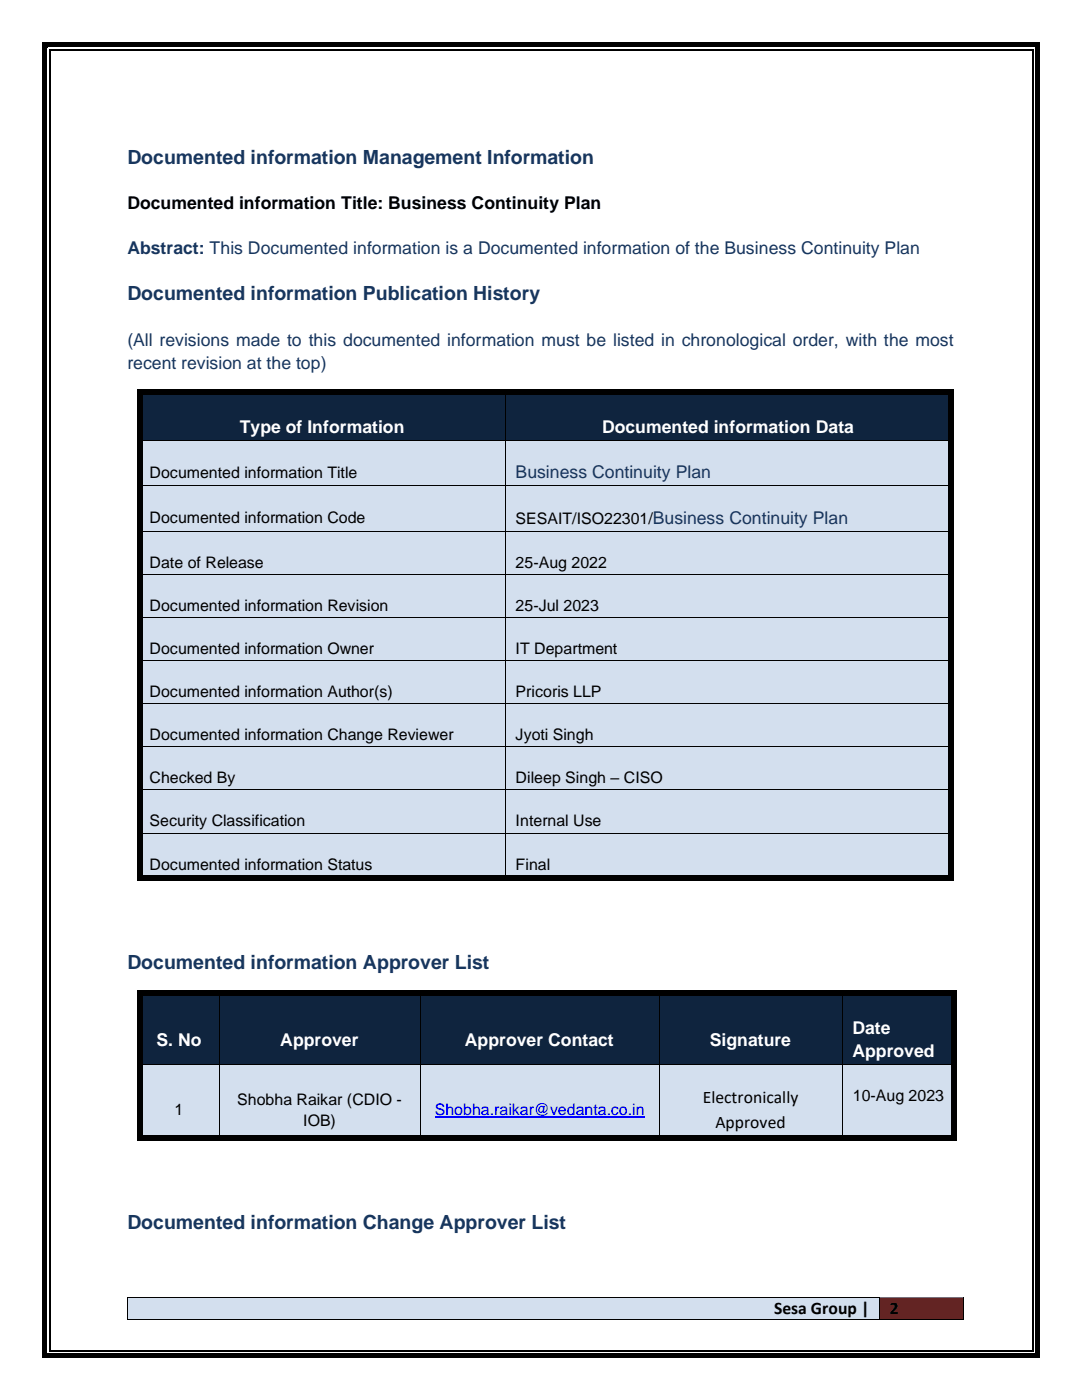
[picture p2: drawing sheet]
<svg xmlns="http://www.w3.org/2000/svg" width="216mm" height="279mm" viewBox="0 0 216 279" stroke-linecap="round" stroke-linejoin="round" font-family="sans-serif">
<defs><g id="words">
<g font-size="3.9" fill="#17365d">
<text x="25.4" y="32.8">Documented information Management Information</text>
<text x="25.4" y="60">Documented information Publication History</text>
<text x="25.4" y="193.4">Documented information Approver List</text>
<text x="25.4" y="245.3">Documented information Change Approver List</text>
</g>
<g font-size="3.5">
<text x="25.4" y="41.7">Documented information Title: Business Continuity Plan</text>
<text x="140.2" y="220.1">Electronically</text>
<text x="142.7" y="225.1">Approved</text>
<text x="154.5" y="262.3">Sesa Group |</text>
<text x="177.6" y="262.3">2</text>
</g>
<g font-size="3.5" fill="#17365d">
<text x="25.4" y="50.6">Abstract: This Documented information is a Documented information of the Business Continuity Plan</text>
<text x="25.4" y="69">(All revisions made to this documented information must be listed in chronological order, with the most</text>
<text x="25.4" y="73.6">recent revision at the top)</text>
<text x="102.9" y="95.5">Business Continuity Plan</text>
</g>
<g font-size="3.5" fill="#fff">
<text x="47.8" y="86.4">Type of Information</text>
<text x="120.1" y="86.4">Documented information Data</text>
<text x="31.3" y="208.7">S. No</text>
<text x="55.9" y="208.7">Approver</text>
<text x="92.8" y="208.7">Approver Contact</text>
<text x="141.6" y="208.7">Signature</text>
<text x="170.1" y="206.3">Date</text>
<text x="170.1" y="211">Approved</text>
</g>
<g font-size="3.2">
<text x="29.9" y="95.4">Documented information Title</text>
<text x="29.9" y="104.4">Documented information Code</text>
<text x="102.9" y="104.5">SESAIT/ISO22301/Business Continuity Plan</text>
<text x="29.9" y="113.3">Date of Release</text>
<text x="102.9" y="113.3">25-Aug 2022</text>
<text x="29.9" y="121.9">Documented information Revision</text>
<text x="102.9" y="121.9">25-Jul 2023</text>
<text x="29.9" y="130.5">Documented information Owner</text>
<text x="102.9" y="130.5">IT Department</text>
<text x="29.9" y="139.1">Documented information Author(s)</text>
<text x="102.9" y="139.1">Pricoris LLP</text>
<text x="29.9" y="147.7">Documented information Change Reviewer</text>
<text x="102.9" y="147.7">Jyoti Singh</text>
<text x="29.9" y="156.3">Checked By</text>
<text x="102.9" y="156.3">Dileep Singh – CISO</text>
<text x="29.9" y="164.9">Security Classification</text>
<text x="102.9" y="164.9">Internal Use</text>
<text x="29.9" y="173.5">Documented information Status</text>
<text x="102.9" y="173.5">Final</text>
<text x="47.3" y="220.5">Shobha Raikar (CDIO -</text>
<text x="170.2" y="219.7">10-Aug 2023</text>
<text x="34.8" y="222.5">1</text>
<text x="60.5" y="224.7">IOB)</text>
</g>
<text font-size="3.2" fill="#00f" x="86.8" y="222.5">Shobha.raikar@vedanta.co.in</text>
</g></defs>
<g fill="#d3dfee">
<path d="M25.6 259h149.9v4.2h-149.9z" fill-rule="evenodd"/>
<path d="M27.5 259h146v4.2h-146z" fill-rule="evenodd"/>
</g>
<g fill="#632423">
<path d="M175.6 259h16.6v4.2h-16.6z" fill-rule="evenodd"/>
<path d="M177.6 259h12.6v4.2h-12.6z" fill-rule="evenodd"/>
</g>
<g fill="#000">
<path d="M25.4 258.8h.2v.2h-.2z" fill-rule="evenodd"/>
<path d="M25.4 258.8h.2v.2h-.2z" fill-rule="evenodd"/>
<path d="M175.5 258.8h.1v.2h-.1z" fill-rule="evenodd"/>
<path d="M175.5 258.8h.1v.2h-.1z" fill-rule="evenodd"/>
<path d="M192.2 258.8h.1v.2h-.1z" fill-rule="evenodd"/>
</g>
<path d="M25.6 258.9h149.9" fill="none" stroke="#000" stroke-width=".2"/>
<path d="M175.6 258.9h16.6" fill="none" stroke="#c0504d" stroke-width=".2"/>
<path d="M192.2 258.8h.1v.2h-.1z" fill-rule="evenodd" fill="#c0504d"/>
<path d="M25.5 259v4.3M175.5 259v4.3M192.2 259v4.3M25.6 263.4h149.9M175.6 263.4h16.6" fill="none" stroke="#000" stroke-width=".2"/>
<g fill="#000">
<path d="M25.4 263.3h.2v.1h-.2z" fill-rule="evenodd"/>
<path d="M25.4 263.3h.2v.1h-.2z" fill-rule="evenodd"/>
<path d="M175.5 263.3h.1v.1h-.1z" fill-rule="evenodd"/>
<path d="M192.2 263.3h.1v.1h-.1z" fill-rule="evenodd"/>
<path d="M192.2 263.3h.1v.1h-.1z" fill-rule="evenodd"/>
</g>
<g fill="#0f243e">
<path d="M28.4 78.8h72.4v8.9h-72.4z" fill-rule="evenodd"/>
<path d="M29.9 78.8h69v8.9h-69z" fill-rule="evenodd"/>
<path d="M101 78.8h88.3v8.9h-88.3z" fill-rule="evenodd"/>
<path d="M102.9 78.8h84.9v8.9h-84.9z" fill-rule="evenodd"/>
</g>
<g fill="#000">
<path d="M27.3 77.8h1.1v1h-1.1z" fill-rule="evenodd"/>
<path d="M27.3 77.8h1.1v1h-1.1z" fill-rule="evenodd"/>
<path d="M28.4 77.8h72.4v1h-72.4z" fill-rule="evenodd"/>
<path d="M100.8 77.8h1.1v1h-1.1z" fill-rule="evenodd"/>
<path d="M101.9 77.8h87.4v1h-87.4z" fill-rule="evenodd"/>
<path d="M189.3 77.8h1v1h-1z" fill-rule="evenodd"/>
<path d="M189.3 77.8h1v1h-1z" fill-rule="evenodd"/>
<path d="M27.3 78.8h1.1v8.9h-1.1z" fill-rule="evenodd"/>
<path d="M189.3 78.8h1v8.9h-1z" fill-rule="evenodd"/>
</g>
<path d="M100.9 78.8v8.9" fill="none" stroke="#000" stroke-width=".2"/>
<g fill="#d3dfee">
<path d="M28.4 87.9h72.4v8.9h-72.4z" fill-rule="evenodd"/>
<path d="M29.9 88.2h69v8.4h-69z" fill-rule="evenodd"/>
<path d="M101 87.9h88.3v8.9h-88.3z" fill-rule="evenodd"/>
<path d="M102.9 87.9h84.9v8.9h-84.9z" fill-rule="evenodd"/>
</g>
<g fill="#000">
<path d="M27.3 87.7h1.1v.2h-1.1z" fill-rule="evenodd"/>
<path d="M27.3 87.9h1.1v8.9h-1.1z" fill-rule="evenodd"/>
<path d="M100.8 87.7h.2v.2h-.2z" fill-rule="evenodd"/>
<path d="M189.3 87.7h1v.2h-1z" fill-rule="evenodd"/>
<path d="M189.3 87.9h1v8.9h-1z" fill-rule="evenodd"/>
</g>
<path d="M28.4 87.8h72.4M100.9 87.9v8.9M101 87.8h88.3" fill="none" stroke="#000" stroke-width=".2"/>
<g fill="#d3dfee">
<path d="M28.4 97h72.4v8.9h-72.4z" fill-rule="evenodd"/>
<path d="M29.9 97.2h69v8.5h-69z" fill-rule="evenodd"/>
<path d="M101 97h88.3v8.9h-88.3z" fill-rule="evenodd"/>
<path d="M102.9 97h84.9v8.9h-84.9z" fill-rule="evenodd"/>
</g>
<g fill="#000">
<path d="M27.3 96.8h1.1v.2h-1.1z" fill-rule="evenodd"/>
<path d="M100.8 96.8h.2v.2h-.2z" fill-rule="evenodd"/>
<path d="M189.3 96.8h1v.2h-1z" fill-rule="evenodd"/>
<path d="M27.3 97h1.1v8.9h-1.1z" fill-rule="evenodd"/>
<path d="M189.3 97h1v8.9h-1z" fill-rule="evenodd"/>
</g>
<path d="M28.4 96.9h72.4M100.9 97v8.9M101 96.9h88.3" fill="none" stroke="#000" stroke-width=".2"/>
<g fill="#d3dfee">
<path d="M28.4 106.1h72.4v8.4h-72.4z" fill-rule="evenodd"/>
<path d="M29.9 106.1h69v8.4h-69z" fill-rule="evenodd"/>
<path d="M101 106.1h88.3v8.4h-88.3z" fill-rule="evenodd"/>
<path d="M102.9 106.1h84.9v8.4h-84.9z" fill-rule="evenodd"/>
</g>
<g fill="#000">
<path d="M27.3 105.9h1.1v.2h-1.1z" fill-rule="evenodd"/>
<path d="M27.3 106.1h1.1v8.4h-1.1z" fill-rule="evenodd"/>
<path d="M100.8 105.9h.2v.2h-.2z" fill-rule="evenodd"/>
<path d="M189.3 105.9h1v.2h-1z" fill-rule="evenodd"/>
<path d="M189.3 106.1h1v8.4h-1z" fill-rule="evenodd"/>
</g>
<path d="M28.4 106h72.4M100.9 106.1v8.4M101 106h88.3" fill="none" stroke="#000" stroke-width=".2"/>
<g fill="#d3dfee">
<path d="M28.4 114.7h72.4v8.4h-72.4z" fill-rule="evenodd"/>
<path d="M29.9 114.7h69v8.4h-69z" fill-rule="evenodd"/>
<path d="M101 114.7h88.3v8.4h-88.3z" fill-rule="evenodd"/>
<path d="M102.9 114.7h84.9v8.4h-84.9z" fill-rule="evenodd"/>
</g>
<g fill="#000">
<path d="M27.3 114.5h1.1v.2h-1.1z" fill-rule="evenodd"/>
<path d="M100.8 114.5h.2v.2h-.2z" fill-rule="evenodd"/>
<path d="M189.3 114.5h1v.2h-1z" fill-rule="evenodd"/>
<path d="M27.3 114.7h1.1v8.4h-1.1z" fill-rule="evenodd"/>
<path d="M189.3 114.7h1v8.4h-1z" fill-rule="evenodd"/>
</g>
<path d="M28.4 114.6h72.4M100.9 114.7v8.4M101 114.6h88.3" fill="none" stroke="#000" stroke-width=".2"/>
<g fill="#d3dfee">
<path d="M28.4 123.3h72.4v8.4h-72.4z" fill-rule="evenodd"/>
<path d="M29.9 123.3h69v8.4h-69z" fill-rule="evenodd"/>
<path d="M101 123.3h88.3v8.4h-88.3z" fill-rule="evenodd"/>
<path d="M102.9 123.3h84.9v8.4h-84.9z" fill-rule="evenodd"/>
</g>
<g fill="#000">
<path d="M27.3 123.1h1.1v.2h-1.1z" fill-rule="evenodd"/>
<path d="M27.3 123.3h1.1v8.4h-1.1z" fill-rule="evenodd"/>
<path d="M100.8 123.1h.2v.2h-.2z" fill-rule="evenodd"/>
<path d="M189.3 123.1h1v.2h-1z" fill-rule="evenodd"/>
<path d="M189.3 123.3h1v8.4h-1z" fill-rule="evenodd"/>
</g>
<path d="M28.4 123.2h72.4M100.9 123.3v8.4M101 123.2h88.3" fill="none" stroke="#000" stroke-width=".2"/>
<g fill="#d3dfee">
<path d="M28.4 131.9h72.4v8.5h-72.4z" fill-rule="evenodd"/>
<path d="M29.9 131.9h69v8.5h-69z" fill-rule="evenodd"/>
<path d="M101 131.9h88.3v8.5h-88.3z" fill-rule="evenodd"/>
<path d="M102.9 131.9h84.9v8.5h-84.9z" fill-rule="evenodd"/>
</g>
<g fill="#000">
<path d="M27.3 131.7h1.1v.2h-1.1z" fill-rule="evenodd"/>
<path d="M100.8 131.7h.2v.2h-.2z" fill-rule="evenodd"/>
<path d="M189.3 131.7h1v.2h-1z" fill-rule="evenodd"/>
<path d="M27.3 131.9h1.1v8.5h-1.1z" fill-rule="evenodd"/>
<path d="M189.3 131.9h1v8.5h-1z" fill-rule="evenodd"/>
</g>
<path d="M28.4 131.8h72.4M100.9 131.9v8.5M101 131.8h88.3" fill="none" stroke="#000" stroke-width=".2"/>
<g fill="#d3dfee">
<path d="M28.4 140.5h72.4v8.5h-72.4z" fill-rule="evenodd"/>
<path d="M29.9 140.5h69v8.5h-69z" fill-rule="evenodd"/>
<path d="M101 140.5h88.3v8.5h-88.3z" fill-rule="evenodd"/>
<path d="M102.9 140.5h84.9v8.5h-84.9z" fill-rule="evenodd"/>
</g>
<g fill="#000">
<path d="M27.3 140.4h1.1v.1h-1.1z" fill-rule="evenodd"/>
<path d="M27.3 140.5h1.1v8.5h-1.1z" fill-rule="evenodd"/>
<path d="M100.8 140.4h.2v.1h-.2z" fill-rule="evenodd"/>
<path d="M189.3 140.4h1v.1h-1z" fill-rule="evenodd"/>
<path d="M189.3 140.5h1v8.5h-1z" fill-rule="evenodd"/>
</g>
<path d="M28.4 140.4h72.4M100.9 140.5v8.5M101 140.4h88.3" fill="none" stroke="#000" stroke-width=".2"/>
<g fill="#d3dfee">
<path d="M28.4 149.1h72.4v8.4h-72.4z" fill-rule="evenodd"/>
<path d="M29.9 149.1h69v8.4h-69z" fill-rule="evenodd"/>
<path d="M101 149.1h88.3v8.4h-88.3z" fill-rule="evenodd"/>
<path d="M102.9 149.1h84.9v8.4h-84.9z" fill-rule="evenodd"/>
</g>
<g fill="#000">
<path d="M27.3 149h1.1v.1h-1.1z" fill-rule="evenodd"/>
<path d="M27.3 149.1h1.1v8.4h-1.1z" fill-rule="evenodd"/>
<path d="M100.8 149h.2v.1h-.2z" fill-rule="evenodd"/>
<path d="M189.3 149h1v.1h-1z" fill-rule="evenodd"/>
<path d="M189.3 149.1h1v8.4h-1z" fill-rule="evenodd"/>
</g>
<path d="M28.4 149h72.4M100.9 149.1v8.4M101 149h88.3" fill="none" stroke="#000" stroke-width=".2"/>
<g fill="#d3dfee">
<path d="M28.4 157.7h72.4v8.5h-72.4z" fill-rule="evenodd"/>
<path d="M29.9 157.7h69v8.5h-69z" fill-rule="evenodd"/>
<path d="M101 157.7h88.3v8.5h-88.3z" fill-rule="evenodd"/>
<path d="M102.9 157.7h84.9v8.5h-84.9z" fill-rule="evenodd"/>
</g>
<g fill="#000">
<path d="M27.3 157.5h1.1v.2h-1.1z" fill-rule="evenodd"/>
<path d="M100.8 157.5h.2v.2h-.2z" fill-rule="evenodd"/>
<path d="M189.3 157.5h1v.2h-1z" fill-rule="evenodd"/>
<path d="M27.3 157.7h1.1v8.5h-1.1z" fill-rule="evenodd"/>
<path d="M189.3 157.7h1v8.5h-1z" fill-rule="evenodd"/>
</g>
<path d="M28.4 157.6h72.4M100.9 157.7v8.5M101 157.6h88.3" fill="none" stroke="#000" stroke-width=".2"/>
<g fill="#d3dfee">
<path d="M28.4 166.4h72.4v8.4h-72.4z" fill-rule="evenodd"/>
<path d="M29.9 166.4h69v8.4h-69z" fill-rule="evenodd"/>
<path d="M101 166.4h88.3v8.4h-88.3z" fill-rule="evenodd"/>
<path d="M102.9 166.4h84.9v8.4h-84.9z" fill-rule="evenodd"/>
</g>
<g fill="#000">
<path d="M27.3 166.2h1.1v.2h-1.1z" fill-rule="evenodd"/>
<path d="M27.3 166.4h1.1v8.4h-1.1z" fill-rule="evenodd"/>
<path d="M27.3 174.8h1.1v1h-1.1z" fill-rule="evenodd"/>
<path d="M27.3 174.8h1.1v1h-1.1z" fill-rule="evenodd"/>
<path d="M28.4 174.8h72.4v1h-72.4z" fill-rule="evenodd"/>
<path d="M100.8 166.2h.2v.2h-.2z" fill-rule="evenodd"/>
<path d="M100.8 174.8h1.1v1h-1.1z" fill-rule="evenodd"/>
<path d="M101.9 174.8h87.4v1h-87.4z" fill-rule="evenodd"/>
<path d="M189.3 166.2h1v.2h-1z" fill-rule="evenodd"/>
<path d="M189.3 166.4h1v8.4h-1z" fill-rule="evenodd"/>
<path d="M189.3 174.8h1v1h-1z" fill-rule="evenodd"/>
<path d="M189.3 174.8h1v1h-1z" fill-rule="evenodd"/>
</g>
<path d="M28.4 166.3h72.4M100.9 166.4v8.4M101 166.3h88.3" fill="none" stroke="#000" stroke-width=".2"/>
<g fill="#0f243e">
<path d="M28.4 198.8h15.2v13.5h-15.2z" fill-rule="evenodd"/>
<path d="M29.9 201.1h11.8v8.9h-11.8z" fill-rule="evenodd"/>
<path d="M43.8 198.8h40v13.5h-40z" fill-rule="evenodd"/>
<path d="M45.7 201.1h36.1v8.9h-36.1z" fill-rule="evenodd"/>
<path d="M84 198.8h47.4v13.5h-47.4z" fill-rule="evenodd"/>
<path d="M85.9 201.1h43.6v8.9h-43.6z" fill-rule="evenodd"/>
<path d="M131.6 198.8h36.4v13.5h-36.4z" fill-rule="evenodd"/>
<path d="M133.5 201.1h32.5v8.9h-32.5z" fill-rule="evenodd"/>
<path d="M168.1 198.8h21.9v13.5h-21.9z" fill-rule="evenodd"/>
<path d="M170.1 198.8h18.3v8.9h-18.3z" fill-rule="evenodd"/>
<path d="M170.1 207.7h18.3v4.6h-18.3z" fill-rule="evenodd"/>
</g>
<g fill="#000">
<path d="M27.3 197.7h1.1v1.1h-1.1z" fill-rule="evenodd"/>
<path d="M27.3 197.7h1.1v1.1h-1.1z" fill-rule="evenodd"/>
<path d="M28.4 197.7h15.3v1.1h-15.3z" fill-rule="evenodd"/>
<path d="M43.7 197.7h1v1.1h-1z" fill-rule="evenodd"/>
<path d="M44.7 197.7h39.1v1.1h-39.1z" fill-rule="evenodd"/>
<path d="M83.8 197.7h1.1v1.1h-1.1z" fill-rule="evenodd"/>
<path d="M84.9 197.7h46.5v1.1h-46.5z" fill-rule="evenodd"/>
<path d="M131.4 197.7h1.1v1.1h-1.1z" fill-rule="evenodd"/>
<path d="M132.5 197.7h35.5v1.1h-35.5z" fill-rule="evenodd"/>
<path d="M168 197.7h1v1.1h-1z" fill-rule="evenodd"/>
<path d="M169 197.7h20.9v1.1h-20.9z" fill-rule="evenodd"/>
<path d="M189.9 197.7h1.1v1.1h-1.1z" fill-rule="evenodd"/>
<path d="M189.9 197.7h1.1v1.1h-1.1z" fill-rule="evenodd"/>
<path d="M27.3 198.8h1.1v13.5h-1.1z" fill-rule="evenodd"/>
<path d="M189.9 198.8h1.1v13.5h-1.1z" fill-rule="evenodd"/>
</g>
<path d="M43.7 198.8v13.5M83.9 198.8v13.5M131.5 198.8v13.5M168.1 198.8v13.5" fill="none" stroke="#000" stroke-width=".2"/>
<g fill="#d3dfee">
<path d="M28.4 212.5h15.2v14.2h-15.2z" fill-rule="evenodd"/>
<path d="M29.9 215.3h11.8v8.5h-11.8z" fill-rule="evenodd"/>
<path d="M43.8 212.5h40v14.2h-40z" fill-rule="evenodd"/>
<path d="M45.7 213.3h36.1v8.4h-36.1z" fill-rule="evenodd"/>
<path d="M45.7 221.7h36.1v4.2h-36.1z" fill-rule="evenodd"/>
<path d="M84 212.5h47.4v14.2h-47.4z" fill-rule="evenodd"/>
<path d="M85.9 215.3h43.6v8.5h-43.6z" fill-rule="evenodd"/>
</g>
<path d="M86.8 223h41.8" fill="none" stroke="#00f" stroke-width=".21"/>
<g fill="#d3dfee">
<path d="M131.6 212.5h36.4v14.2h-36.4z" fill-rule="evenodd"/>
<path d="M133.5 212.5h32.5v9.2h-32.5z" fill-rule="evenodd"/>
<path d="M133.5 221.7h32.5v5h-32.5z" fill-rule="evenodd"/>
<path d="M168.1 212.5h21.9v14.2h-21.9z" fill-rule="evenodd"/>
<path d="M170.1 212.5h18.3v8.4h-18.3z" fill-rule="evenodd"/>
</g>
<g fill="#000">
<path d="M8.5 8.5h1v1.5h-1z" fill-rule="evenodd"/>
<path d="M8.5 8.5h1.5v1h-1.5z" fill-rule="evenodd"/>
<path d="M27.3 212.3h1.1v.2h-1.1z" fill-rule="evenodd"/>
<path d="M43.7 212.3h.1v.2h-.1z" fill-rule="evenodd"/>
<path d="M83.8 212.3h.2v.2h-.2z" fill-rule="evenodd"/>
<path d="M131.4 212.3h.2v.2h-.2z" fill-rule="evenodd"/>
<path d="M168 212.3h.1v.2h-.1z" fill-rule="evenodd"/>
<path d="M189.9 212.3h1.1v.2h-1.1z" fill-rule="evenodd"/>
<path d="M27.3 212.5h1.1v14.2h-1.1z" fill-rule="evenodd"/>
<path d="M27.3 226.7h1.1v1h-1.1z" fill-rule="evenodd"/>
<path d="M27.3 226.7h1.1v1h-1.1z" fill-rule="evenodd"/>
<path d="M28.4 226.7h15.3v1h-15.3z" fill-rule="evenodd"/>
<path d="M43.7 226.7h1v1h-1z" fill-rule="evenodd"/>
<path d="M44.7 226.7h39.1v1h-39.1z" fill-rule="evenodd"/>
<path d="M83.8 226.7h1.1v1h-1.1z" fill-rule="evenodd"/>
<path d="M84.9 226.7h46.5v1h-46.5z" fill-rule="evenodd"/>
<path d="M131.4 226.7h1.1v1h-1.1z" fill-rule="evenodd"/>
<path d="M132.5 226.7h35.5v1h-35.5z" fill-rule="evenodd"/>
<path d="M168 226.7h1v1h-1z" fill-rule="evenodd"/>
<path d="M169 226.7h20.9v1h-20.9z" fill-rule="evenodd"/>
<path d="M189.9 212.5h1.1v14.2h-1.1z" fill-rule="evenodd"/>
<path d="M189.9 226.7h1.1v1h-1.1z" fill-rule="evenodd"/>
<path d="M189.9 226.7h1.1v1h-1.1z" fill-rule="evenodd"/>
</g>
<path d="M28.4 212.4h15.3M43.7 212.5v14.2M43.8 212.4h40M83.9 212.5v14.2M84 212.4h47.4M131.5 212.5v14.2M131.6 212.4h36.4M168.1 212.5v14.2M168.1 212.4h21.8" fill="none" stroke="#000" stroke-width=".2"/>
<g fill="#fff">
<path d="M9.5 9.5h.3v.5h-.3z" fill-rule="evenodd"/>
<path d="M9.5 9.5h.5v.3h-.5z" fill-rule="evenodd"/>
</g>
<g fill="#000">
<path d="M9.8 9.8h.2v.2h-.2z" fill-rule="evenodd"/>
<path d="M9.8 9.8h.2v.2h-.2z" fill-rule="evenodd"/>
<path d="M10 8.5h195.9v1h-195.9z" fill-rule="evenodd"/>
</g>
<path d="M10 9.5h195.9v.3h-195.9z" fill-rule="evenodd" fill="#fff"/>
<path d="M10 9.9h195.9" fill="none" stroke="#000" stroke-width=".25"/>
<g fill="#000">
<path d="M205.9 8.5h1.6v1h-1.6z" fill-rule="evenodd"/>
<path d="M206.4 8.5h1.1v1.5h-1.1z" fill-rule="evenodd"/>
</g>
<g fill="#fff">
<path d="M206.2 9.5h.2v.5h-.2z" fill-rule="evenodd"/>
<path d="M205.9 9.5h.5v.3h-.5z" fill-rule="evenodd"/>
</g>
<g fill="#000">
<path d="M205.9 9.8h.3v.2h-.3z" fill-rule="evenodd"/>
<path d="M205.9 9.8h.3v.2h-.3z" fill-rule="evenodd"/>
<path d="M8.5 10h1v259.4h-1z" fill-rule="evenodd"/>
</g>
<path d="M9.5 10h.3v259.4h-.3z" fill-rule="evenodd" fill="#fff"/>
<path d="M9.9 10v259.4" fill="none" stroke="#000" stroke-width=".25"/>
<path d="M206.4 10h1.1v259.4h-1.1z" fill-rule="evenodd" fill="#000"/>
<path d="M206.2 10h.2v259.4h-.2z" fill-rule="evenodd" fill="#fff"/>
<path d="M206 10v259.4" fill="none" stroke="#000" stroke-width=".25"/>
<g fill="#000">
<path d="M8.5 269.4h1v1.6h-1z" fill-rule="evenodd"/>
<path d="M8.5 269.9h1.5v1.1h-1.5z" fill-rule="evenodd"/>
</g>
<g fill="#fff">
<path d="M9.5 269.4h.3v.5h-.3z" fill-rule="evenodd"/>
<path d="M9.5 269.7h.5v.2h-.5z" fill-rule="evenodd"/>
</g>
<g fill="#000">
<path d="M9.8 269.4h.2v.3h-.2z" fill-rule="evenodd"/>
<path d="M9.8 269.4h.2v.3h-.2z" fill-rule="evenodd"/>
<path d="M10 269.9h195.9v1.1h-195.9z" fill-rule="evenodd"/>
</g>
<path d="M10 269.7h195.9v.2h-195.9z" fill-rule="evenodd" fill="#fff"/>
<path d="M10 269.5h195.9" fill="none" stroke="#000" stroke-width=".25"/>
<g fill="#000">
<path d="M205.9 269.9h1.6v1.1h-1.6z" fill-rule="evenodd"/>
<path d="M206.4 269.4h1.1v1.6h-1.1z" fill-rule="evenodd"/>
</g>
<g fill="#fff">
<path d="M206.2 269.4h.2v.5h-.2z" fill-rule="evenodd"/>
<path d="M205.9 269.7h.5v.2h-.5z" fill-rule="evenodd"/>
</g>
<g fill="#000">
<path d="M205.9 269.4h.3v.3h-.3z" fill-rule="evenodd"/>
<path d="M205.9 269.4h.3v.3h-.3z" fill-rule="evenodd"/>
</g>
<use href="#words"/>
</svg>
